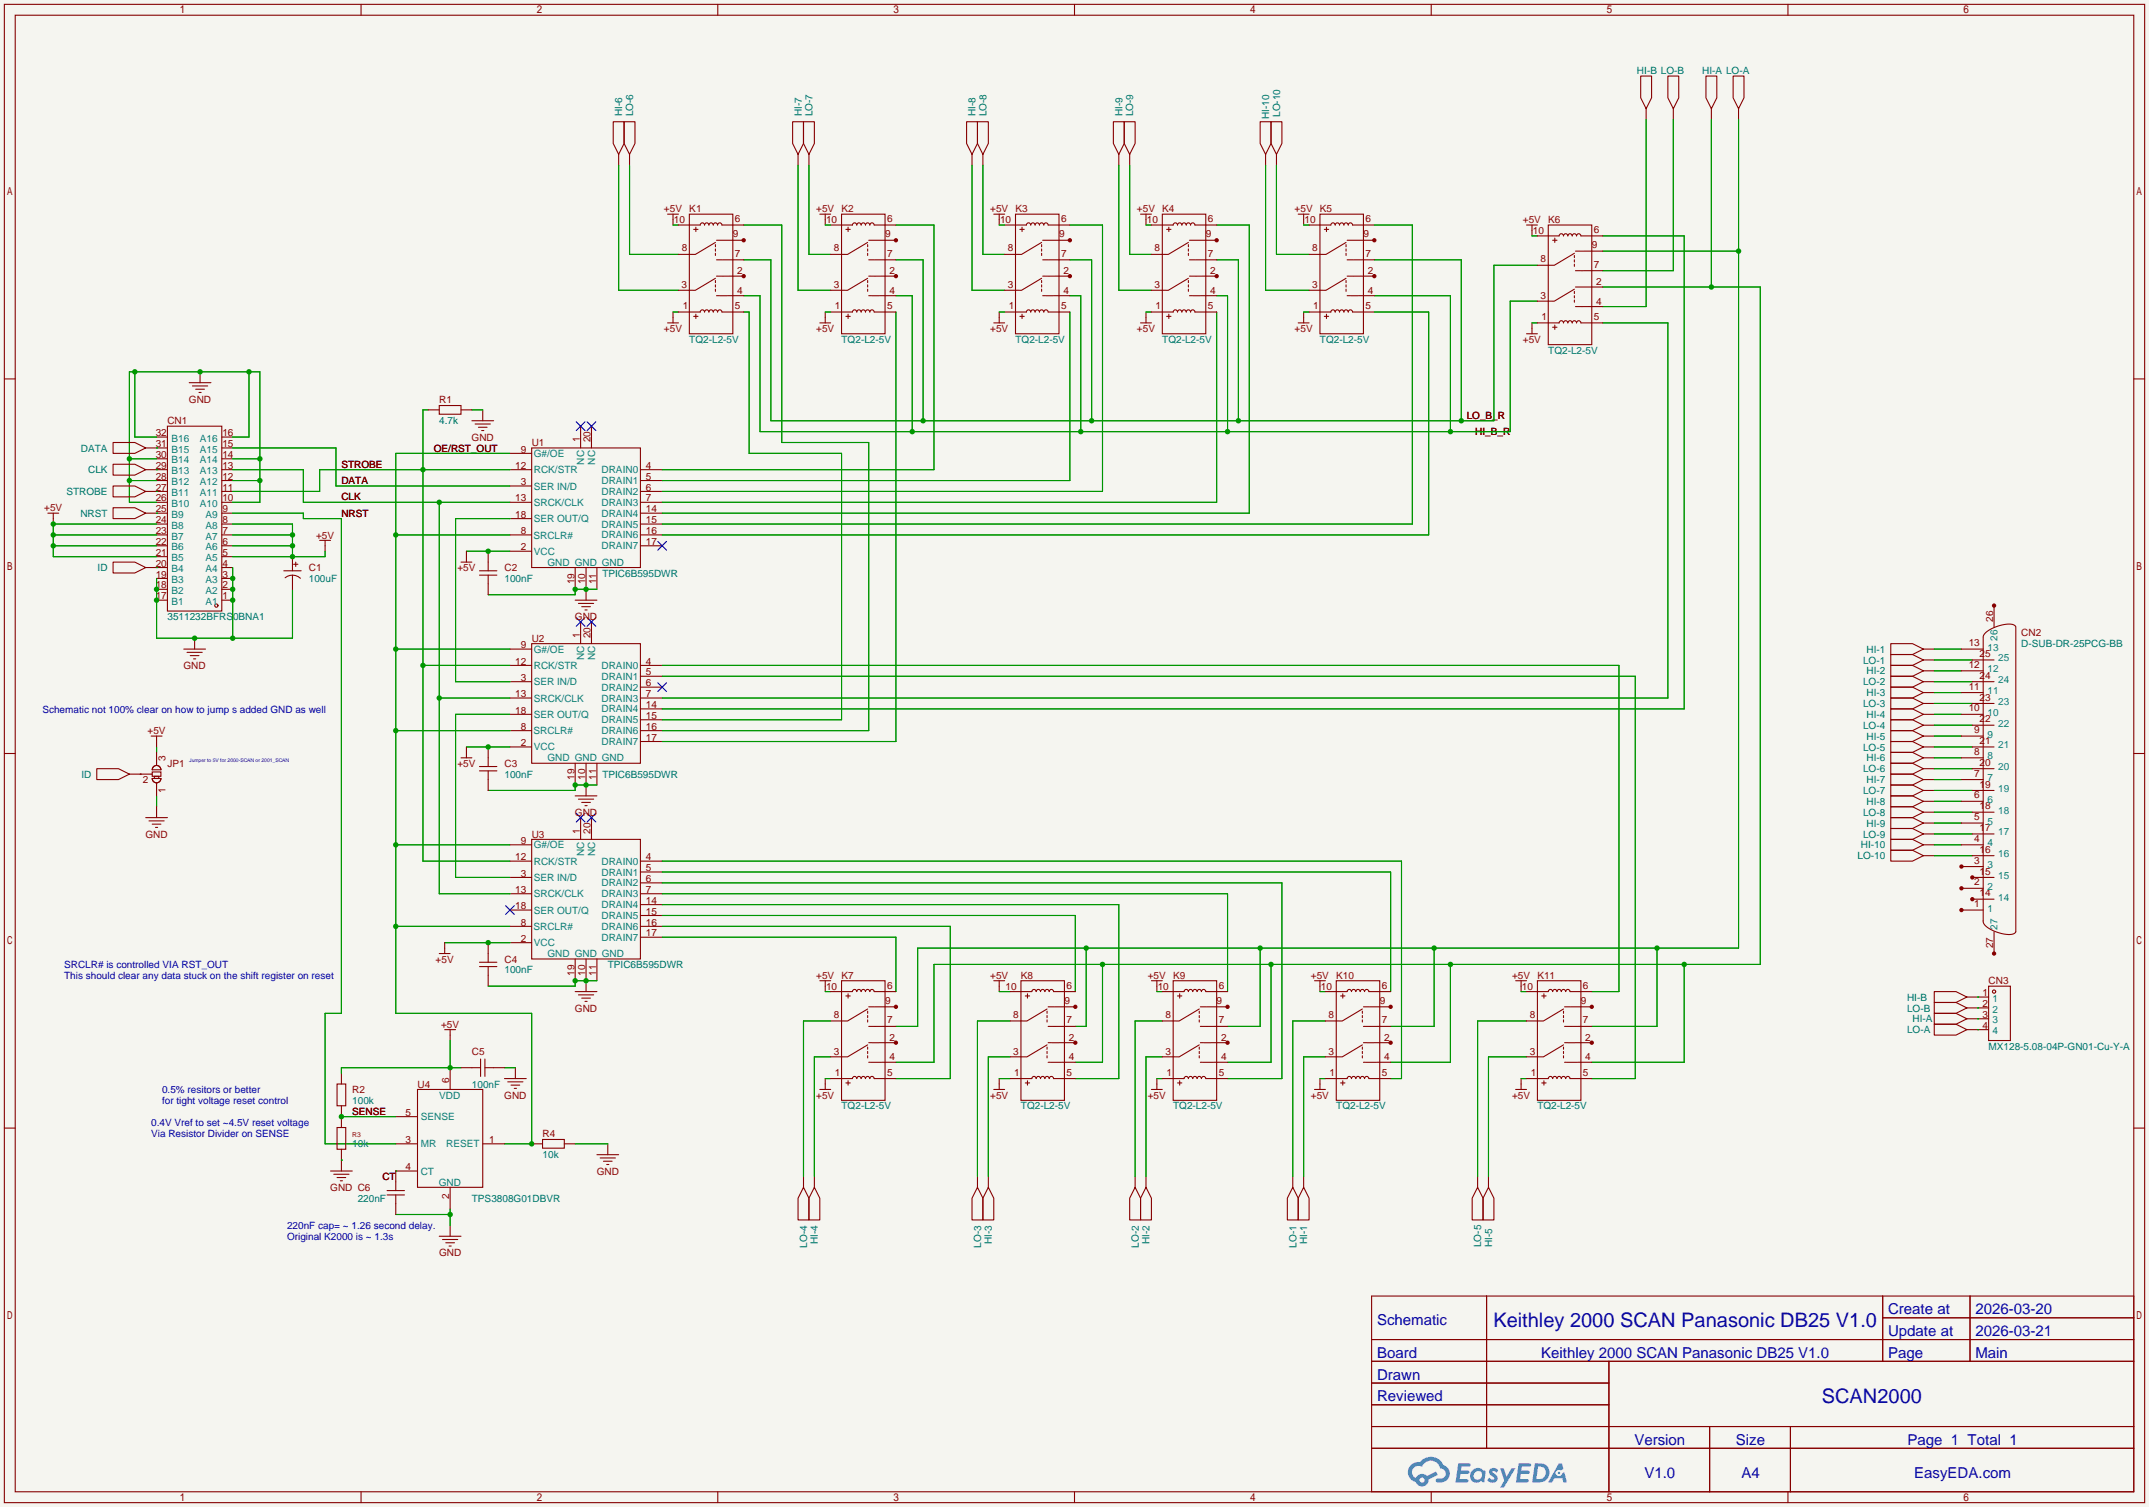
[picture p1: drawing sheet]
<svg xmlns="http://www.w3.org/2000/svg" width="502mm" height="352mm" viewBox="0 0 502 352" stroke-linecap="round" stroke-linejoin="round" font-family="sans-serif">
<defs><g id="words">
<g font-size="4.7" fill="#0000c2">
<text x="348.9" y="310">Keithley 2000 SCAN Panasonic DB25 V1.0</text>
<text x="425.6" y="327.7">SCAN2000</text>
</g>
<g font-size="3.5" fill="#0000c2">
<text x="321.7" y="309.6">Schematic</text>
<text x="441.1" y="307.1">Create at</text>
<text x="461.5" y="307.1">2026-03-20</text>
<text x="321.7" y="317.2">Board</text>
<text x="360.1" y="317.2">Keithley 2000 SCAN Panasonic DB25 V1.0</text>
<text x="441.1" y="312.1">Update at</text>
<text x="441.1" y="317.2">Page</text>
<text x="461.5" y="312.1">2026-03-21</text>
<text x="461.5" y="317.2">Main</text>
<text x="321.7" y="322.3">Drawn</text>
<text x="321.7" y="327.4">Reviewed</text>
<text x="381.8" y="337.5">Version</text>
<text x="405.5" y="337.5">Size</text>
<text x="445.6" y="337.5">Page 1 Total 1</text>
<text x="384.1" y="345.2">V1.0</text>
<text x="406.8" y="345.2">A4</text>
<text x="447.2" y="345.2">EasyEDA.com</text>
</g>
<g font-size="2.3" fill="#006464">
<text x="382.4" y="17.3">HI-B LO-B</text>
<text x="397.7" y="17.3">HI-A LO-A</text>
<text x="145.4" y="27.2" transform="rotate(-90 145.4 27.2)">HI-6</text>
<text x="147.9" y="27.2" transform="rotate(-90 147.9 27.2)">LO-6</text>
<text x="187.3" y="27.2" transform="rotate(-90 187.3 27.2)">HI-7</text>
<text x="189.8" y="27.2" transform="rotate(-90 189.8 27.2)">LO-7</text>
<text x="227.9" y="27.2" transform="rotate(-90 227.9 27.2)">HI-8</text>
<text x="230.5" y="27.2" transform="rotate(-90 230.5 27.2)">LO-8</text>
<text x="262.2" y="27.2" transform="rotate(-90 262.2 27.2)">HI-9</text>
<text x="264.8" y="27.2" transform="rotate(-90 264.8 27.2)">LO-9</text>
<text x="296.5" y="27.8" transform="rotate(-90 296.5 27.8)">HI-10</text>
<text x="299" y="27.3" transform="rotate(-90 299 27.3)">LO-10</text>
<text x="161" y="80.1">TQ2-L2-5V</text>
<text x="196.6" y="80.1">TQ2-L2-5V</text>
<text x="237.2" y="80.1">TQ2-L2-5V</text>
<text x="271.5" y="80.1">TQ2-L2-5V</text>
<text x="308.4" y="80.1">TQ2-L2-5V</text>
<text x="361.7" y="82.6">TQ2-L2-5V</text>
<text x="102.6" y="99.1">4.7k</text>
<text x="18.9" y="105.5">DATA</text>
<text x="20.6" y="110.6">CLK</text>
<text x="15.5" y="115.6">STROBE</text>
<text x="18.8" y="120.7">NRST</text>
<text x="22.8" y="133.4">ID</text>
<text x="72.1" y="136">100uF</text>
<text x="117.9" y="136">100nF</text>
<text x="140.7" y="134.7">TPIC6B595DWR</text>
<text x="39.1" y="144.9">3511232BFRS0BNA1</text>
<text x="435.2" y="155">LO-1</text>
<text x="436" y="152.5">HI-1</text>
<text x="472.2" y="151.2">D-SUB-DR-25PCG-BB</text>
<text x="435.2" y="160.1">LO-2</text>
<text x="436" y="157.6">HI-2</text>
<text x="435.2" y="165.2">LO-3</text>
<text x="436" y="162.6">HI-3</text>
<text x="436" y="167.7">HI-4</text>
<text x="435.2" y="170.3">LO-4</text>
<text x="436" y="172.8">HI-5</text>
<text x="435.2" y="175.3">LO-5</text>
<text x="436" y="177.9">HI-6</text>
<text x="19" y="181.7">ID</text>
<text x="117.9" y="181.7">100nF</text>
<text x="140.7" y="181.7">TPIC6B595DWR</text>
<text x="435.2" y="180.4">LO-6</text>
<text x="435.2" y="185.5">LO-7</text>
<text x="436" y="183">HI-7</text>
<text x="435.2" y="190.6">LO-8</text>
<text x="436" y="188">HI-8</text>
<text x="435.2" y="195.7">LO-9</text>
<text x="436" y="193.1">HI-9</text>
<text x="433.9" y="200.7">LO-10</text>
<text x="434.7" y="198.2">HI-10</text>
<text x="117.9" y="227.4">100nF</text>
<text x="142" y="226.1">TPIC6B595DWR</text>
<text x="445.5" y="233.8">HI-B</text>
<text x="445.5" y="236.3">LO-B</text>
<text x="446.8" y="238.8">HI-A</text>
<text x="445.5" y="241.4">LO-A</text>
<text x="464.6" y="245.2">MX128-5.08-04P-GN01-Cu-Y-A</text>
<text x="82.3" y="257.9">100k</text>
<text x="110.2" y="254.1">100nF</text>
<text x="196.6" y="259.2">TQ2-L2-5V</text>
<text x="238.5" y="259.2">TQ2-L2-5V</text>
<text x="274.1" y="259.2">TQ2-L2-5V</text>
<text x="312.2" y="259.2">TQ2-L2-5V</text>
<text x="359.2" y="259.2">TQ2-L2-5V</text>
<text x="82.3" y="268">10k</text>
<text x="126.7" y="270.6">10k</text>
<text x="83.6" y="280.7">220nF</text>
<text x="110.2" y="280.7">TPS3808G01DBVR</text>
<text x="188.6" y="291.4" transform="rotate(-90 188.6 291.4)">LO-4</text>
<text x="191.1" y="290.7" transform="rotate(-90 191.1 290.7)">HI-4</text>
<text x="229.2" y="291.4" transform="rotate(-90 229.2 291.4)">LO-3</text>
<text x="231.7" y="290.7" transform="rotate(-90 231.7 290.7)">HI-3</text>
<text x="266" y="291.4" transform="rotate(-90 266 291.4)">LO-2</text>
<text x="268.6" y="290.7" transform="rotate(-90 268.6 290.7)">HI-2</text>
<text x="302.9" y="291.4" transform="rotate(-90 302.9 291.4)">LO-1</text>
<text x="305.4" y="290.7" transform="rotate(-90 305.4 290.7)">HI-1</text>
<text x="346" y="291.3" transform="rotate(-90 346 291.3)">LO-5</text>
<text x="348.6" y="291.3" transform="rotate(-90 348.6 291.3)">HI-5</text>
</g>
<g font-size="2.3" fill="#a90000">
<text x="155.1" y="49.6">+5V</text>
<text x="161" y="49.6">K1</text>
<text x="190.7" y="49.6">+5V</text>
<text x="196.6" y="49.6">K2</text>
<text x="231.3" y="49.6">+5V</text>
<text x="237.2" y="49.6">K3</text>
<text x="265.6" y="49.6">+5V</text>
<text x="271.5" y="49.6">K4</text>
<text x="302.4" y="49.6">+5V</text>
<text x="308.4" y="49.6">K5</text>
<text x="355.8" y="52.1">+5V</text>
<text x="361.7" y="52.1">K6</text>
<text x="155.1" y="77.5">+5V</text>
<text x="190.7" y="77.5">+5V</text>
<text x="231.3" y="77.5">+5V</text>
<text x="265.6" y="77.5">+5V</text>
<text x="302.4" y="77.5">+5V</text>
<text x="355.8" y="80.1">+5V</text>
<text x="44.1" y="94.1">GND</text>
<text x="102.6" y="94.1">R1</text>
<text x="39.1" y="99.1">CN1</text>
<text x="110.2" y="102.9">GND</text>
<text x="124.2" y="104.2">U1</text>
<text x="10.3" y="119.5">+5V</text>
<text x="73.8" y="125.8">+5V</text>
<text x="72.1" y="133.4">C1</text>
<text x="106.9" y="133.4">+5V</text>
<text x="117.9" y="133.4">C2</text>
<text x="124.2" y="149.9">U2</text>
<text x="134.3" y="144.9">GND</text>
<text x="472.2" y="148.7">CN2</text>
<text x="42.9" y="156.3">GND</text>
<text x="34.5" y="171.5">+5V</text>
<text x="39.1" y="179.1">JP1</text>
<text x="106.9" y="179.1">+5V</text>
<text x="117.9" y="179.1">C3</text>
<text x="134.3" y="190.6">GND</text>
<text x="34" y="195.7">GND</text>
<text x="124.2" y="195.7">U3</text>
<text x="101.8" y="224.9">+5V</text>
<text x="117.9" y="224.9">C4</text>
<text x="190.7" y="228.7">+5V</text>
<text x="196.6" y="228.7">K7</text>
<text x="231.3" y="228.7">+5V</text>
<text x="238.5" y="228.7">K8</text>
<text x="268.1" y="228.7">+5V</text>
<text x="274.1" y="228.7">K9</text>
<text x="306.2" y="228.7">+5V</text>
<text x="312.2" y="228.7">K10</text>
<text x="353.2" y="228.7">+5V</text>
<text x="359.2" y="228.7">K11</text>
<text x="464.6" y="229.9">CN3</text>
<text x="134.3" y="236.3">GND</text>
<text x="103" y="240.1">+5V</text>
<text x="110.2" y="246.5">C5</text>
<text x="82.3" y="255.3">R2</text>
<text x="97.5" y="254.1">U4</text>
<text x="117.8" y="256.6">GND</text>
<text x="190.7" y="256.6">+5V</text>
<text x="231.3" y="256.6">+5V</text>
<text x="268.1" y="256.6">+5V</text>
<text x="306.2" y="256.6">+5V</text>
<text x="353.2" y="256.6">+5V</text>
<text x="126.7" y="265.5">R4</text>
<text x="139.4" y="274.4">GND</text>
<text x="77.2" y="278.2">GND C6</text>
<text x="102.6" y="293.4">GND</text>
</g>
<g font-size="2.3" fill="#840000">
<text x="157.4" y="52.1">10</text>
<text x="171.7" y="51.9">6</text>
<text x="193" y="52.1">10</text>
<text x="207.2" y="51.9">6</text>
<text x="233.6" y="52.1">10</text>
<text x="247.9" y="51.9">6</text>
<text x="267.9" y="52.1">10</text>
<text x="282.2" y="51.9">6</text>
<text x="304.7" y="52.1">10</text>
<text x="319" y="51.9">6</text>
<text x="159.3" y="58.7">8</text>
<text x="171.2" y="55.4">9</text>
<text x="194.8" y="58.7">8</text>
<text x="206.8" y="55.4">9</text>
<text x="235.5" y="58.7">8</text>
<text x="247.4" y="55.4">9</text>
<text x="269.7" y="58.7">8</text>
<text x="281.7" y="55.4">9</text>
<text x="306.6" y="58.7">8</text>
<text x="318.5" y="55.4">9</text>
<text x="358.1" y="54.7">10</text>
<text x="371.9" y="58">9</text>
<text x="372.3" y="54.4">6</text>
<text x="171.7" y="60">7</text>
<text x="172.2" y="64.1">2</text>
<text x="207.2" y="60">7</text>
<text x="207.8" y="64.1">2</text>
<text x="247.9" y="60">7</text>
<text x="248.4" y="64.1">2</text>
<text x="282.2" y="60">7</text>
<text x="282.7" y="64.1">2</text>
<text x="319" y="60">7</text>
<text x="319.5" y="64.1">2</text>
<text x="359.9" y="61.3">8</text>
<text x="372.3" y="62.6">7</text>
<text x="159.2" y="67.4">3</text>
<text x="172.2" y="68.7">4</text>
<text x="194.8" y="67.4">3</text>
<text x="207.8" y="68.7">4</text>
<text x="235.4" y="67.4">3</text>
<text x="248.4" y="68.7">4</text>
<text x="269.7" y="67.4">3</text>
<text x="282.7" y="68.7">4</text>
<text x="306.5" y="67.4">3</text>
<text x="319.5" y="68.7">4</text>
<text x="359.9" y="69.9">3</text>
<text x="372.9" y="71.2">4</text>
<text x="372.9" y="66.6">2</text>
<text x="159.5" y="72.2">1</text>
<text x="171.7" y="72.2">5</text>
<text x="195" y="72.2">1</text>
<text x="207.2" y="72.2">5</text>
<text x="235.7" y="72.2">1</text>
<text x="247.9" y="72.2">5</text>
<text x="270" y="72.2">1</text>
<text x="282.2" y="72.2">5</text>
<text x="306.8" y="72.2">1</text>
<text x="319" y="72.2">5</text>
<text x="360.1" y="74.8">1</text>
<text x="372.3" y="74.8">5</text>
<text x="36.4" y="101.9">32</text>
<text x="51.9" y="101.9">16</text>
<text x="36.4" y="107">30</text>
<text x="36.4" y="104.4">31</text>
<text x="51.9" y="107">14</text>
<text x="51.9" y="104.4">15</text>
<text x="121.6" y="105.7">9</text>
<text x="135.4" y="103.4" transform="rotate(-90 135.4 103.4)">1</text>
<text x="138" y="103.4" transform="rotate(-90 138 103.4)">20</text>
<text x="36.4" y="112.1">28</text>
<text x="36.4" y="109.5">29</text>
<text x="51.9" y="112.1">12</text>
<text x="51.9" y="109.5">13</text>
<text x="120.3" y="109.5">12</text>
<text x="121.6" y="113.3">3</text>
<text x="150.9" y="109.5">4</text>
<text x="150.9" y="112.1">5</text>
<text x="36.4" y="119.7">25</text>
<text x="36.4" y="117.1">26</text>
<text x="36.4" y="114.6">27</text>
<text x="51.9" y="119.7">9</text>
<text x="51.9" y="117.1">10</text>
<text x="51.9" y="114.6">11</text>
<text x="120.3" y="117.1">13</text>
<text x="150.9" y="114.6">6</text>
<text x="150.9" y="117.1">7</text>
<text x="150.9" y="119.7">14</text>
<text x="36.4" y="124.8">23</text>
<text x="36.4" y="122.2">24</text>
<text x="51.9" y="124.8">7</text>
<text x="51.9" y="122.2">8</text>
<text x="120.3" y="121">18</text>
<text x="121.6" y="124.8">8</text>
<text x="150.9" y="122.2">15</text>
<text x="150.9" y="124.8">16</text>
<text x="36.4" y="129.8">21</text>
<text x="36.4" y="127.3">22</text>
<text x="51.9" y="129.8">5</text>
<text x="51.9" y="127.3">6</text>
<text x="121.6" y="128.6">2</text>
<text x="150.9" y="127.3">17</text>
<text x="36.4" y="137.5">18</text>
<text x="36.4" y="134.9">19</text>
<text x="36.4" y="132.4">20</text>
<text x="51.9" y="137.5">2</text>
<text x="51.9" y="134.9">3</text>
<text x="51.9" y="132.4">4</text>
<text x="134.2" y="136.4" transform="rotate(-90 134.2 136.4)">19</text>
<text x="136.7" y="136.4" transform="rotate(-90 136.7 136.4)">10</text>
<text x="139.3" y="136.4" transform="rotate(-90 139.3 136.4)">11</text>
<text x="36.4" y="140">17</text>
<text x="51.9" y="140">1</text>
<text x="135.4" y="149.1" transform="rotate(-90 135.4 149.1)">1</text>
<text x="138" y="149.1" transform="rotate(-90 138 149.1)">20</text>
<text x="465.6" y="145.3" transform="rotate(-90 465.6 145.3)">26</text>
<text x="120.3" y="155.2">12</text>
<text x="121.6" y="151.4">9</text>
<text x="150.9" y="155.2">4</text>
<text x="459.9" y="151">13</text>
<text x="462.5" y="153.5">25</text>
<text x="121.6" y="159.1">3</text>
<text x="150.9" y="157.8">5</text>
<text x="150.9" y="160.3">6</text>
<text x="459.9" y="156">12</text>
<text x="459.9" y="161.1">11</text>
<text x="462.5" y="158.6">24</text>
<text x="120.3" y="162.9">13</text>
<text x="120.3" y="166.7">18</text>
<text x="150.9" y="162.9">7</text>
<text x="150.9" y="165.4">14</text>
<text x="150.9" y="167.9">15</text>
<text x="459.9" y="166.2">10</text>
<text x="462.5" y="163.7">23</text>
<text x="121.6" y="170.5">8</text>
<text x="150.9" y="170.5">16</text>
<text x="150.9" y="173">17</text>
<text x="461.2" y="171.3">9</text>
<text x="462.5" y="168.7">22</text>
<text x="462.5" y="173.8">21</text>
<text x="38.7" y="177.7" transform="rotate(-90 38.7 177.7)">3</text>
<text x="121.6" y="174.3">2</text>
<text x="461.2" y="176.4">8</text>
<text x="462.5" y="178.9">20</text>
<text x="33.4" y="183">2</text>
<text x="38.7" y="185.3" transform="rotate(-90 38.7 185.3)">1</text>
<text x="134.2" y="182.2" transform="rotate(-90 134.2 182.2)">19</text>
<text x="136.7" y="182.2" transform="rotate(-90 136.7 182.2)">10</text>
<text x="139.3" y="182.2" transform="rotate(-90 139.3 182.2)">11</text>
<text x="461.2" y="181.4">7</text>
<text x="462.5" y="184">19</text>
<text x="461.2" y="186.5">6</text>
<text x="461.2" y="191.6">5</text>
<text x="462.5" y="189.1">18</text>
<text x="121.6" y="197.2">9</text>
<text x="135.4" y="194.8" transform="rotate(-90 135.4 194.8)">1</text>
<text x="138" y="194.8" transform="rotate(-90 138 194.8)">20</text>
<text x="461.2" y="196.7">4</text>
<text x="462.5" y="194.1">17</text>
<text x="120.3" y="201">12</text>
<text x="150.9" y="201">4</text>
<text x="150.9" y="203.5">5</text>
<text x="461.2" y="201.8">3</text>
<text x="462.5" y="199.2">16</text>
<text x="120.3" y="208.6">13</text>
<text x="121.6" y="204.8">3</text>
<text x="150.9" y="206">6</text>
<text x="150.9" y="208.6">7</text>
<text x="461.2" y="206.8">2</text>
<text x="462.5" y="204.3">15</text>
<text x="462.5" y="209.4">14</text>
<text x="120.3" y="212.4">18</text>
<text x="150.9" y="211.1">14</text>
<text x="150.9" y="213.7">15</text>
<text x="461.2" y="211.9">1</text>
<text x="121.6" y="220">2</text>
<text x="121.6" y="216.2">8</text>
<text x="150.9" y="216.2">16</text>
<text x="150.9" y="218.7">17</text>
<text x="465.6" y="221.5" transform="rotate(-90 465.6 221.5)">27</text>
<text x="134.2" y="227.9" transform="rotate(-90 134.2 227.9)">19</text>
<text x="136.7" y="227.9" transform="rotate(-90 136.7 227.9)">10</text>
<text x="139.3" y="227.9" transform="rotate(-90 139.3 227.9)">11</text>
<text x="193" y="231.2">10</text>
<text x="207.2" y="231">6</text>
<text x="234.9" y="231.2">10</text>
<text x="249.2" y="231">6</text>
<text x="270.5" y="231.2">10</text>
<text x="284.7" y="231">6</text>
<text x="308.6" y="231.2">10</text>
<text x="322.8" y="231">6</text>
<text x="355.5" y="231.2">10</text>
<text x="369.8" y="231">6</text>
<text x="463.1" y="232.7">1</text>
<text x="194.8" y="237.8">8</text>
<text x="206.8" y="234.5">9</text>
<text x="207.2" y="239.1">7</text>
<text x="236.7" y="237.8">8</text>
<text x="248.7" y="234.5">9</text>
<text x="249.2" y="239.1">7</text>
<text x="272.3" y="237.8">8</text>
<text x="284.2" y="234.5">9</text>
<text x="284.7" y="239.1">7</text>
<text x="310.4" y="237.8">8</text>
<text x="322.3" y="234.5">9</text>
<text x="322.8" y="239.1">7</text>
<text x="357.4" y="237.8">8</text>
<text x="369.3" y="234.5">9</text>
<text x="369.8" y="239.1">7</text>
<text x="463.1" y="235.3">2</text>
<text x="463.1" y="237.8">3</text>
<text x="207.8" y="243.2">2</text>
<text x="249.7" y="243.2">2</text>
<text x="285.2" y="243.2">2</text>
<text x="323.3" y="243.2">2</text>
<text x="370.3" y="243.2">2</text>
<text x="463.1" y="240.3">4</text>
<text x="194.8" y="246.5">3</text>
<text x="195" y="251.3">1</text>
<text x="207.2" y="251.3">5</text>
<text x="207.8" y="247.7">4</text>
<text x="236.7" y="246.5">3</text>
<text x="237" y="251.3">1</text>
<text x="249.2" y="251.3">5</text>
<text x="249.7" y="247.7">4</text>
<text x="272.3" y="246.5">3</text>
<text x="272.5" y="251.3">1</text>
<text x="284.7" y="251.3">5</text>
<text x="285.2" y="247.7">4</text>
<text x="310.4" y="246.5">3</text>
<text x="310.6" y="251.3">1</text>
<text x="322.8" y="251.3">5</text>
<text x="323.3" y="247.7">4</text>
<text x="357.3" y="246.5">3</text>
<text x="357.6" y="251.3">1</text>
<text x="369.8" y="251.3">5</text>
<text x="370.3" y="247.7">4</text>
<text x="105" y="253" transform="rotate(-90 105 253)">6</text>
<text x="94.7" y="260.7">5</text>
<text x="94.7" y="267">3</text>
<text x="114.3" y="267">1</text>
<text x="94.7" y="273.4">4</text>
<text x="105" y="280.2" transform="rotate(-90 105 280.2)">2</text>
</g>
<g font-size="2.3">
<text x="342.6" y="97.9">LO_B_R</text>
<text x="344.6" y="101.7">HI_B_R</text>
<text x="101.3" y="105.5">OE/RST_OUT</text>
<text x="79.8" y="109.3">STROBE</text>
<text x="79.8" y="113.1">DATA</text>
<text x="79.8" y="116.9">CLK</text>
<text x="79.8" y="120.7">NRST</text>
<text x="82.3" y="260.4">SENSE</text>
<text x="89.3" y="275.7">CT</text>
</g>
<g font-size="2.3" fill="#008484">
<text x="40.1" y="105.7">B15</text>
<text x="40.1" y="103.2">B16</text>
<text x="46.7" y="105.7">A15</text>
<text x="46.7" y="103.2">A16</text>
<text x="124.7" y="106.7">G#/OE</text>
<text x="40.1" y="113.3">B12</text>
<text x="40.1" y="110.8">B13</text>
<text x="40.1" y="108.3">B14</text>
<text x="46.7" y="113.3">A12</text>
<text x="46.7" y="110.8">A13</text>
<text x="46.7" y="108.3">A14</text>
<text x="124.7" y="110.5">RCK/STR</text>
<text x="136.5" y="108.5" transform="rotate(-90 136.5 108.5)">NC</text>
<text x="139" y="108.5" transform="rotate(-90 139 108.5)">NC</text>
<text x="140.5" y="110.5">DRAIN0</text>
<text x="140.5" y="113.1">DRAIN1</text>
<text x="40.1" y="118.4">B10</text>
<text x="40.1" y="115.9">B11</text>
<text x="46.7" y="118.4">A10</text>
<text x="46.7" y="115.9">A11</text>
<text x="124.7" y="114.4">SER IN/D</text>
<text x="124.7" y="118.2">SRCK/CLK</text>
<text x="140.5" y="115.6">DRAIN2</text>
<text x="140.5" y="118.2">DRAIN3</text>
<text x="40.1" y="123.5">B8</text>
<text x="40.1" y="121">B9</text>
<text x="48" y="123.5">A8</text>
<text x="48" y="121">A9</text>
<text x="124.6" y="125.8">SRCLR#</text>
<text x="124.7" y="122">SER OUT/Q</text>
<text x="140.5" y="120.7">DRAIN4</text>
<text x="140.5" y="123.2">DRAIN5</text>
<text x="140.5" y="125.8">DRAIN6</text>
<text x="40.1" y="131.1">B5</text>
<text x="40.1" y="128.6">B6</text>
<text x="40.1" y="126">B7</text>
<text x="48" y="131.1">A5</text>
<text x="48" y="128.6">A6</text>
<text x="48" y="126">A7</text>
<text x="124.7" y="129.6">VCC</text>
<text x="140.5" y="128.3">DRAIN7</text>
<text x="40.1" y="136.2">B3</text>
<text x="40.1" y="133.7">B4</text>
<text x="48" y="136.2">A3</text>
<text x="48" y="133.7">A4</text>
<text x="127.9" y="132.2">GND GND GND</text>
<text x="40.1" y="141.3">B1</text>
<text x="40.1" y="138.7">B2</text>
<text x="48" y="141.3">A1</text>
<text x="48" y="138.7">A2</text>
<text x="466.7" y="149.7" transform="rotate(-90 466.7 149.7)">26</text>
<text x="124.7" y="152.5">G#/OE</text>
<text x="136.5" y="154.2" transform="rotate(-90 136.5 154.2)">NC</text>
<text x="139" y="154.2" transform="rotate(-90 139 154.2)">NC</text>
<text x="464.3" y="152">13</text>
<text x="466.8" y="154.5">25</text>
<text x="124.7" y="160.1">SER IN/D</text>
<text x="124.7" y="156.3">RCK/STR</text>
<text x="140.5" y="156.3">DRAIN0</text>
<text x="140.5" y="158.8">DRAIN1</text>
<text x="140.5" y="161.3">DRAIN2</text>
<text x="464.3" y="157">12</text>
<text x="466.8" y="159.6">24</text>
<text x="124.7" y="163.9">SRCK/CLK</text>
<text x="124.7" y="167.7">SER OUT/Q</text>
<text x="140.5" y="163.9">DRAIN3</text>
<text x="140.5" y="166.4">DRAIN4</text>
<text x="464.3" y="162.1">11</text>
<text x="464.3" y="167.2">10</text>
<text x="466.8" y="164.7">23</text>
<text x="124.6" y="171.5">SRCLR#</text>
<text x="140.5" y="169">DRAIN5</text>
<text x="140.5" y="171.5">DRAIN6</text>
<text x="464.3" y="172.3">9</text>
<text x="466.8" y="169.7">22</text>
<text x="124.7" y="175.3">VCC</text>
<text x="127.9" y="177.9">GND GND GND</text>
<text x="140.5" y="174">DRAIN7</text>
<text x="464.3" y="177.4">8</text>
<text x="466.8" y="174.8">21</text>
<text x="466.8" y="179.9">20</text>
<text x="464.3" y="182.4">7</text>
<text x="466.8" y="185">19</text>
<text x="464.3" y="187.5">6</text>
<text x="466.8" y="190.1">18</text>
<text x="464.3" y="192.6">5</text>
<text x="464.3" y="197.7">4</text>
<text x="466.8" y="195.1">17</text>
<text x="124.7" y="198.2">G#/OE</text>
<text x="124.7" y="202">RCK/STR</text>
<text x="136.5" y="200" transform="rotate(-90 136.5 200)">NC</text>
<text x="139" y="200" transform="rotate(-90 139 200)">NC</text>
<text x="140.5" y="202">DRAIN0</text>
<text x="464.3" y="202.8">3</text>
<text x="466.8" y="200.2">16</text>
<text x="124.7" y="205.8">SER IN/D</text>
<text x="124.7" y="209.6">SRCK/CLK</text>
<text x="140.5" y="204.5">DRAIN1</text>
<text x="140.5" y="207.1">DRAIN2</text>
<text x="140.5" y="209.6">DRAIN3</text>
<text x="464.3" y="207.8">2</text>
<text x="466.8" y="205.3">15</text>
<text x="124.7" y="213.4">SER OUT/Q</text>
<text x="140.5" y="212.1">DRAIN4</text>
<text x="140.5" y="214.7">DRAIN5</text>
<text x="464.3" y="212.9">1</text>
<text x="466.8" y="210.4">14</text>
<text x="124.6" y="217.2">SRCLR#</text>
<text x="124.7" y="221">VCC</text>
<text x="140.5" y="217.2">DRAIN6</text>
<text x="140.5" y="219.8">DRAIN7</text>
<text x="466.7" y="217.2" transform="rotate(-90 466.7 217.2)">27</text>
<text x="127.9" y="223.6">GND GND GND</text>
<text x="465.5" y="234">1</text>
<text x="465.5" y="236.5">2</text>
<text x="465.5" y="239.1">3</text>
<text x="465.5" y="241.6">4</text>
<text x="102.6" y="256.6">VDD</text>
<text x="98.3" y="261.7">SENSE</text>
<text x="98.3" y="268">MR</text>
<text x="104.2" y="268">RESET</text>
<text x="98.3" y="274.4">CT</text>
<text x="102.5" y="276.9">GND</text>
</g>
<g font-size="2.3" fill="#0000c2">
<text x="9.9" y="166.4">Schematic not 100% clear on how to jump s added GND as well</text>
<text x="15" y="226.1">SRCLR# is controlled VIA RST_OUT</text>
<text x="15" y="228.7">This should clear any data stuck on the shift register on reset</text>
<text x="37.8" y="255.3">0.5% resitors or better</text>
<text x="37.8" y="257.9">for tight voltage reset control</text>
<text x="35.3" y="263">0.4V Vref to set ~4.5V reset voltage</text>
<text x="35.3" y="265.5">Via Resistor Divider on SENSE</text>
<text x="67.1" y="287.1">220nF cap= ~ 1.26 second delay.</text>
<text x="67.1" y="289.6">Original K2000 is ~ 1.3s</text>
</g>
<text font-size="1.6" fill="#a90000" x="82.3" y="265.6">R3</text>
<text font-size="1.2" fill="#0000c2" x="44.2" y="178.1">Jumper to 5V for 2000-SCAN or 2001_SCAN</text>
</g></defs>
<path d="M0 0h502v352h-502z" fill="#f5f5f0"/>
<g fill="#850000">
<circle cx="324.9" cy="235.2" r=".51"/>
<circle cx="324.9" cy="243.6" r=".51"/>
<circle cx="286.8" cy="235.2" r=".51"/>
<circle cx="286.8" cy="243.6" r=".51"/>
<circle cx="251.2" cy="235.2" r=".51"/>
<circle cx="251.2" cy="243.6" r=".51"/>
<circle cx="209.3" cy="235.2" r=".51"/>
<circle cx="209.3" cy="243.6" r=".51"/>
<circle cx="371.9" cy="235.2" r=".51"/>
<circle cx="371.9" cy="243.6" r=".51"/>
<circle cx="173.7" cy="56.1" r=".51"/>
<circle cx="173.7" cy="64.5" r=".51"/>
<circle cx="209.3" cy="56.1" r=".51"/>
<circle cx="209.3" cy="64.5" r=".51"/>
<circle cx="249.9" cy="56.1" r=".51"/>
<circle cx="249.9" cy="64.5" r=".51"/>
<circle cx="284.2" cy="56.1" r=".51"/>
<circle cx="284.2" cy="64.5" r=".51"/>
<circle cx="321.1" cy="56.1" r=".51"/>
<circle cx="321.1" cy="64.5" r=".51"/>
<circle cx="465.8" cy="222.7" r=".51"/>
<circle cx="465.8" cy="141.5" r=".51"/>
<circle cx="460.8" cy="205" r=".51"/>
<circle cx="460.8" cy="210" r=".51"/>
<circle cx="458.2" cy="202.4" r=".51"/>
<circle cx="458.2" cy="207.5" r=".51"/>
<circle cx="458.2" cy="212.6" r=".51"/>
</g>
<g fill="none" stroke="#850000" stroke-width=".25">
<path d="M1 1h500v350h-500zM3.6 3.6h494.9v344.9h-494.9zM84.3 1v2.6M167.7 1v2.6M251 1v2.6M334.3 1v2.6M417.7 1v2.6M1 88.5h2.6M498.5 88.5h2.5M1 176h2.6M498.5 176h2.5M1 263.5h2.6"/>
<path d="M498.5 263.5h2.5M320.4 302.8h178.1v45.7h-178.1zM320.4 312.9h178.1M320.4 318h178.1M347.3 302.8v35.5M375.9 318v30.5M439.8 302.8v15.2M439.8 307.8h58.7M460.2 302.8v15.2M320.4 323.1h55.5M320.4 333.2h178.1M320.4 328.2h55.5"/>
<path d="M320.4 338.3h178.1M399.4 333.2v15.3M418.3 333.2v15.3M84.3 348.5v2.5M167.7 348.5v2.5M251 348.5v2.5M334.3 348.5v2.5M417.7 348.5v2.5"/>
</g>
<g fill="#5487ff">
<path d="M348.2 343.2a1.3 1.3 0 0 1 1.8 .2l-.4 .7a.54 .54 0 0 0-.9-.3l.1 .2a1.28 1.28 0 0 1 .8 2 1.53 1.53 0 0 1-2.2-.2l.5-.6 .8 .4a.31 .31 0 0 0 .4-.3 .31 .31 0 0 0-.3-.3 1.12 1.12 0 0 1-.6-1.8z"/>
<path d="M350.4 343h.9l.6 1.9 1.2-1.9h.9l-2.7 4.5h-.9l1-1.7z"/>
<path d="M340.7 341.8h2.2a.46 .46 0 0 1 .5 .1 .46 .46 0 0 1 .1 .5l-.3 .2h-1.8l-.1 .9h1.6a.4 .4 0 0 1 .4 .5 .4 .4 0 0 1-.4 .3h-1.7l-.2 1.2h1.4a.46 .46 0 0 1 .5 .1 .46 .46 0 0 1 .1 .5l-.3 .2h-2.7z"/>
<path d="M354.8 341.8h2.2a.47 .47 0 0 1 .5 .1 .47 .47 0 0 1 .1 .5l-.3 .2h-1.8l-.1 .9h1.6a.4 .4 0 0 1 .4 .5 .4 .4 0 0 1-.4 .3h-1.7l-.2 1.2h1.4a.46 .46 0 0 1 .5 .1 .46 .46 0 0 1 .1 .5l-.3 .2h-2.7z"/>
<path d="M364.2 341.8h.7l.4 1.4-.7 .3a.75 .75 0 0 0-1.1 .3 .75 .75 0 0 0 .5 1 .75 .75 0 0 0 .9-.6l.5-.3 .7 2.4h-.9l-.2-1h-1.9l-.5 1h-.9z"/>
<path d="M358.6 341.8l-.7 4.5h1.5a2.27 2.27 0 0 0 2.6-2.3 2.27 2.27 0 0 0-2.7-2.2zM359.3 342.6a1.5 1.5 0 0 1 1.8 1.5 1.5 1.5 0 0 1-1.9 1.4h-.3z"/>
<path d="M344 343.4a1.6 1.6 0 0 0-.3 2.3 1.6 1.6 0 0 0 2.3 .2l.8 .4 .3-2.5-.2-.3h-.5a1.58 1.58 0 0 0-2.4-.1zM344.6 344a.99 .99 0 0 1 1.6 .5 .99 .99 0 0 1-1.3 1.1 .98 .98 0 0 1-.3-1.6z"/>
<path d="M329.6 342.2a2.37 2.37 0 0 0 1.2 4 1.54 1.54 0 0 0 1.7 1 1.54 1.54 0 0 0 1.3-1.6l2.1-1.1-.5-.8-2 1.1a1.57 1.57 0 0 0-2.6 .5 1.5 1.5 0 0 1-.8-2.1 1.5 1.5 0 0 1 2.2-.5 2.23 2.23 0 0 1 2.3-1.5 2.23 2.23 0 0 1 2 1.9 1.16 1.16 0 0 1 1.2 1 1.16 1.16 0 0 1-1.1 1.3h-.6a.47 .47 0 0 0-.6 .4 .47 .47 0 0 0 .4 .5 2.14 2.14 0 0 0 2.7-1.3 2.14 2.14 0 0 0-1.3-2.8 3.2 3.2 0 0 0-5.5-.7l-1.1 .1zM331.6 345.8a.6 .6 0 0 1 1.2 0 .6 .6 0 0 1-1.2 0z"/>
<circle cx="364.2" cy="344.1" r=".28"/>
</g>
<g fill="none" stroke="#850000" stroke-width=".25">
<path d="M383.3 17.8h2.5v5l-1.2 2.6-1.3-2.6zM389.6 17.8h2.6v5l-1.3 2.6-1.3-2.6zM398.5 17.8h2.6v5l-1.3 2.6-1.3-2.6zM404.9 17.8h2.5v5l-1.3 2.6-1.2-2.6zM143.3 28.4h2.5v5.1l-1.3 2.6-1.2-2.6zM144.5 36.1v2.5M145.8 28.4h2.5v5.1l-1.2 2.6-1.3-2.6zM147.1 36.1v2.5M185.2 28.4h2.5v5.1l-1.3 2.6-1.2-2.6zM186.4 36.1v2.5M187.7 28.4h2.5v5.1l-1.2 2.6-1.3-2.6zM189 36.1v2.5"/>
<path d="M225.8 28.4h2.5v5.1l-1.2 2.6-1.3-2.6zM227.1 36.1v2.5M228.3 28.4h2.6v5.1l-1.3 2.6-1.3-2.6zM229.6 36.1v2.5M260.1 28.4h2.5v5.1l-1.2 2.6-1.3-2.6zM261.4 36.1v2.5M262.6 28.4h2.6v5.1l-1.3 2.6-1.3-2.6zM263.9 36.1v2.5M294.4 28.4h2.5v5.1l-1.2 2.6-1.3-2.6zM295.7 36.1v2.5M296.9 28.4h2.6v5.1l-1.3 2.6-1.3-2.6zM298.2 36.1v2.5"/>
<path d="M384.6 25.4v2.5M390.9 25.4v2.5M399.8 25.4v2.5M406.1 25.4v2.5M156 50h2.5M157.2 50v2.6M158.5 52.6h5.1a.51 .51 0 0 1 .5-.5 .51 .51 0 0 1 .5 .5 .51 .51 0 0 1 .5-.5 .51 .51 0 0 1 .5 .5 .51 .51 0 0 1 .5-.5 .51 .51 0 0 1 .5 .5 .51 .51 0 0 1 .5-.5 .51 .51 0 0 1 .5 .5 .51 .51 0 0 1 .5-.5 .51 .51 0 0 1 .6 .5h5M161 50h10.2v28h-10.2zM162.1 53.6h1M162.6 53.1v1M167.1 56.6l-4.7 2.8h-3.9M167.1 57.1v.5"/>
<path d="M167.1 58.2v.5M167.1 59.2v.5M167.4 56.1h6.3M191.5 50h2.6M192.8 50v2.6M194.1 52.6h5a.51 .51 0 0 1 .5-.5 .51 .51 0 0 1 .6 .5 .51 .51 0 0 1 .5-.5 .51 .51 0 0 1 .5 .5 .51 .51 0 0 1 .5-.5 .51 .51 0 0 1 .5 .5 .51 .51 0 0 1 .5-.5 .51 .51 0 0 1 .5 .5 .51 .51 0 0 1 .5-.5 .51 .51 0 0 1 .5 .5h5.1M196.6 50h10.2v28h-10.2zM197.6 53.6h1M198.1 53.1v1M202.7 56.6l-4.7 2.8h-3.9M202.7 57.1v.5M202.7 58.2v.5"/>
<path d="M202.7 59.2v.5M202.9 56.1h6.4M232.2 50h2.5M233.4 50v2.6M234.7 52.6h5.1a.51 .51 0 0 1 .5-.5 .51 .51 0 0 1 .5 .5 .51 .51 0 0 1 .5-.5 .51 .51 0 0 1 .5 .5 .51 .51 0 0 1 .5-.5 .51 .51 0 0 1 .5 .5 .51 .51 0 0 1 .5-.5 .51 .51 0 0 1 .5 .5 .51 .51 0 0 1 .5-.5 .51 .51 0 0 1 .6 .5h5M237.2 50h10.2v28h-10.2zM238.3 53.6h1M238.8 53.1v1M243.3 56.6l-4.7 2.8h-3.9M243.3 57.1v.5M243.3 58.2v.5M243.3 59.2v.5"/>
<path d="M243.6 56.1h6.3M266.4 50h2.6M267.7 50v2.6M269 52.6h5.1a.51 .51 0 0 1 .5-.5 .51 .51 0 0 1 .5 .5 .51 .51 0 0 1 .5-.5 .51 .51 0 0 1 .5 .5 .51 .51 0 0 1 .5-.5 .51 .51 0 0 1 .5 .5 .51 .51 0 0 1 .5-.5 .51 .51 0 0 1 .5 .5 .51 .51 0 0 1 .5-.5 .51 .51 0 0 1 .5 .5h5.1M271.5 50h10.2v28h-10.2zM272.5 53.6h1.1M273 53.1v1M277.6 56.6l-4.7 2.8h-3.9M277.6 57.1v.5M277.6 58.2v.5M277.6 59.2v.5M277.9 56.1h6.3"/>
<path d="M303.3 50h2.5M304.5 50v2.6M305.8 52.6h5.1a.51 .51 0 0 1 .5-.5 .51 .51 0 0 1 .5 .5 .51 .51 0 0 1 .5-.5 .51 .51 0 0 1 .5 .5 .51 .51 0 0 1 .5-.5 .51 .51 0 0 1 .5 .5 .51 .51 0 0 1 .6-.5 .51 .51 0 0 1 .5 .5 .51 .51 0 0 1 .5-.5 .51 .51 0 0 1 .5 .5h5.1M308.4 50h10.1v28h-10.1zM309.4 53.6h1M309.9 53.1v1M314.5 56.6l-4.7 2.8h-4M314.5 57.1v.5M314.5 58.2v.5M314.5 59.2v.5M314.7 56.1h6.4M356.6 52.6h2.6"/>
<path d="M357.9 52.6v2.5M359.2 55.1h5a.51 .51 0 0 1 .5-.5 .51 .51 0 0 1 .6 .5 .51 .51 0 0 1 .5-.5 .51 .51 0 0 1 .5 .5 .51 .51 0 0 1 .5-.5 .51 .51 0 0 1 .5 .5 .51 .51 0 0 1 .5-.5 .51 .51 0 0 1 .5 .5 .51 .51 0 0 1 .5-.5 .51 .51 0 0 1 .5 .5h5.1M361.7 52.6h10.2v27.9h-10.2zM362.7 56.1h1M363.2 55.6v1M367.8 59.2l-4.7 2.8h-3.9M367.8 59.7v.5M368 58.7h6.4M156 75.4h2.5M157.2 72.9v2.5M158.5 72.9h5.1a.51 .51 0 0 1 .5-.5 .51 .51 0 0 1 .5 .5 .51 .51 0 0 1 .5-.5 .51 .51 0 0 1 .5 .5 .51 .51 0 0 1 .5-.5 .51 .51 0 0 1 .5 .5 .51 .51 0 0 1 .5-.5 .51 .51 0 0 1 .5 .5 .51 .51 0 0 1 .5-.5 .51 .51 0 0 1 .6 .5h5M162.1 73.9h1"/>
<path d="M162.6 73.4v1M167.1 65l-4.7 2.8h-3.9M167.1 65.5v.5M167.1 66.5v.5M167.1 67.6v.5M167.4 60.7h6.3M167.4 64.5h6.3M167.4 69.1h6.3M191.5 75.4h2.6M192.8 72.9v2.5M194.1 72.9h5a.51 .51 0 0 1 .5-.5 .51 .51 0 0 1 .6 .5 .51 .51 0 0 1 .5-.5 .51 .51 0 0 1 .5 .5 .51 .51 0 0 1 .5-.5 .51 .51 0 0 1 .5 .5 .51 .51 0 0 1 .5-.5 .51 .51 0 0 1 .5 .5 .51 .51 0 0 1 .5-.5 .51 .51 0 0 1 .5 .5h5.1M197.6 73.9h1"/>
<path d="M198.1 73.4v1M202.7 65l-4.7 2.8h-3.9M202.7 65.5v.5M202.7 66.5v.5M202.7 67.6v.5M202.9 60.7h6.4M202.9 64.5h6.4M202.9 69.1h6.4M232.2 75.4h2.5M233.4 72.9v2.5M234.7 72.9h5.1a.51 .51 0 0 1 .5-.5 .51 .51 0 0 1 .5 .5 .51 .51 0 0 1 .5-.5 .51 .51 0 0 1 .5 .5 .51 .51 0 0 1 .5-.5 .51 .51 0 0 1 .5 .5 .51 .51 0 0 1 .5-.5 .51 .51 0 0 1 .5 .5 .51 .51 0 0 1 .5-.5 .51 .51 0 0 1 .6 .5h5M238.3 73.9h1"/>
<path d="M238.8 73.4v1M243.3 65l-4.7 2.8h-3.9M243.3 65.5v.5M243.3 66.5v.5M243.3 67.6v.5M243.6 60.7h6.3M243.6 64.5h6.3M243.6 69.1h6.3M266.4 75.4h2.6M267.7 72.9v2.5M269 72.9h5.1a.51 .51 0 0 1 .5-.5 .51 .51 0 0 1 .5 .5 .51 .51 0 0 1 .5-.5 .51 .51 0 0 1 .5 .5 .51 .51 0 0 1 .5-.5 .51 .51 0 0 1 .5 .5 .51 .51 0 0 1 .5-.5 .51 .51 0 0 1 .5 .5 .51 .51 0 0 1 .5-.5 .51 .51 0 0 1 .5 .5h5.1M272.5 73.9h1.1"/>
<path d="M273 73.4v1M277.6 65l-4.7 2.8h-3.9M277.6 65.5v.5M277.6 66.5v.5M277.6 67.6v.5M277.9 60.7h6.3M277.9 64.5h6.3M277.9 69.1h6.3M303.3 75.4h2.5M304.5 72.9v2.5M305.8 72.9h5.1a.51 .51 0 0 1 .5-.5 .51 .51 0 0 1 .5 .5 .51 .51 0 0 1 .5-.5 .51 .51 0 0 1 .5 .5 .51 .51 0 0 1 .5-.5 .51 .51 0 0 1 .5 .5 .51 .51 0 0 1 .6-.5 .51 .51 0 0 1 .5 .5 .51 .51 0 0 1 .5-.5 .51 .51 0 0 1 .5 .5h5.1M309.4 73.9h1"/>
<path d="M309.9 73.4v1M314.5 65l-4.7 2.8h-4M314.5 65.5v.5M314.5 66.5v.5M314.5 67.6v.5M314.7 60.7h6.4M314.7 64.5h6.4M314.7 69.1h6.4M356.6 78h2.6M357.9 75.4v2.6M359.2 75.4h5a.51 .51 0 0 1 .5-.5 .51 .51 0 0 1 .6 .5 .51 .51 0 0 1 .5-.5 .51 .51 0 0 1 .5 .5 .51 .51 0 0 1 .5-.5 .51 .51 0 0 1 .5 .5 .51 .51 0 0 1 .5-.5 .51 .51 0 0 1 .5 .5 .51 .51 0 0 1 .5-.5 .51 .51 0 0 1 .5 .5h5.1M362.7 76.4h1"/>
<path d="M363.2 75.9v1.1M367.8 67.6l-4.7 2.8-3.9-.1M367.8 60.7v.5M367.8 61.7v.5M367.8 68.1v.5M367.8 69.1v.5M367.8 70.1v.5M368 63.2h6.4M368 67h6.4M368 71.6h6.4M39.1 99.6h12.7v43.1h-12.7zM44.2 89.4h5.1"/>
<path d="M45 90.2h3.5M45.7 90.9h2.1M46.5 91.7h.5M46.7 86.9v2.5M100.1 95.7h2.5M102.6 94.7h5.1v2.1h-5.1zM107.7 95.7h2.5M110.2 98.3h5.1M111 99h3.6M111.8 99.8h2M112.8 95.7v2.6M135.6 99.6v5"/>
<path d="M138.2 99.6v5M11.2 119.9h2.5M12.4 119.9v2.5M26.4 113.5h5.1l2.5 1.3-2.5 1.3h-5.1zM26.4 108.4h5.1l2.5 1.3-2.5 1.3h-5.1zM26.4 103.4h5.1l2.5 1.2-2.5 1.3h-5.1zM26.4 118.6h5.1l2.5 1.3-2.5 1.2h-5.1zM34 119.9h5.1M34 114.8h5.1M34 109.7h5.1M34 104.6h5.1M36.6 117.3h2.5"/>
<path d="M36.6 112.3h2.5M36.6 107.2h2.5M36.6 102.1h2.5M51.8 119.9h2.6M51.8 117.3h2.6M51.8 114.8h2.6M51.8 112.3h2.6M51.8 109.7h2.6M51.8 107.2h2.6M51.8 104.6h2.6M51.8 102.1h2.6M112.5 100.6h.5"/>
<path d="M119.1 117.3h5.1M119.1 109.7h5.1M119.1 113.5h5.1M119.1 105.9h5.1M124.2 104.6h25.4v28h-25.4zM149.6 119.9h5.1M149.6 117.3h5.1M149.6 114.8h5.1M149.6 112.3h5.1M149.6 109.7h5.1M26.4 131.3h5.1l2.5 1.3-2.5 1.2h-5.1zM34 132.6h5.1"/>
<path d="M36.6 137.7h2.5M36.6 135.1h2.5M36.6 130h2.5M36.6 127.5h2.5M36.6 125h2.5M36.6 122.4h2.5M51.8 137.7h2.6M51.8 135.1h2.6M51.8 132.6h2.6M51.8 130h2.6M51.8 127.5h2.6M51.8 125h2.6"/>
<path d="M51.8 122.4h2.6M66.3 133.3h4.1M66.6 135a2.74 2.74 0 0 1 3.6 .1M68.3 130v3.3M68.3 134.4v3.3M68.6 131.8h1M69.1 131.3v1M74.7 126.2h2.5M75.9 126.2v2.6M107.7 131.3h2.5M109 128.8v2.5M112 133.3h4.1"/>
<path d="M112 134.4h4.1M114 128.8v4.5M114 134.4v4.5M119.1 125h5.1M119.1 128.8h5.1M119.1 121.1h5.1M134.4 132.6v5.1M136.9 132.6v7.6M139.4 132.6v5.1M149.6 127.5h5.1M149.6 125h5.1M149.6 122.4h5.1"/>
<path d="M36.6 140.2h2.5M42.9 151.6h5.1M43.7 152.4h3.5M44.4 153.2h2.1M45.2 153.9h.5M45.5 149.1v2.5M51.8 140.2h2.6M119.1 151.6h5.1M119.1 159.2h5.1M119.1 155.4h5.1M124.2 150.4h25.4v27.9h-25.4zM134.4 140.2h5"/>
<path d="M135.1 141h3.6M135.6 145.3v5.1M135.9 141.7h2M136.7 142.5h.5M138.2 145.3v5.1M149.6 155.4h5.1M149.6 158h5.1M441.7 150.4h5.1l2.5 1.2-2.5 1.3h-5.1zM441.7 152.9h5.1l2.5 1.3-2.5 1.2h-5.1zM441.7 155.4h5.1l2.5 1.3-2.5 1.3h-5.1zM441.7 158h5.1l2.5 1.2-2.5 1.3h-5.1zM449.3 151.6h2.6"/>
<path d="M449.3 159.2h2.6M449.3 154.2h2.6M449.3 156.7h2.6M458.2 151.6h5.1M458.2 156.7h5.1M460.8 159.2h5M460.8 154.2h5M465.8 141.5v5M470.9 146.4a2.89 2.89 0 0 0-3.1-.4l-1.6 .4-1.4 .7a2.33 2.33 0 0 0-1.5 1.9M470.9 146.5v71.2a2.89 2.89 0 0 1-3.1 .4l-1.6-.5-1.4-.6a2.33 2.33 0 0 1-1.5-1.9v-66M22.6 179.6h5.1l2.5 1.2-2.5 1.3h-5.1zM35.3 171.9h2.5"/>
<path d="M35.9 179.1a1.02 1.02 0 0 1 1.1-.2 1.02 1.02 0 0 1 .6 .9h-2zM36.6 171.9v2.6M36.6 175.8v3M107.7 177h2.5M109 174.5v2.5M112 179.1h4.1M114 174.5v4.6M119.1 174.5h5.1M119.1 163.1h5.1M119.1 170.7h5.1M119.1 166.9h5.1M134.4 178.3v5.1"/>
<path d="M136.9 178.3v7.6M139.4 178.3v5.1M149.6 160.5h5.1M149.6 163.1h5.1M149.6 170.7h5.1M149.6 165.6h5.1M149.6 168.1h5.1M149.6 173.2h5.1M441.7 160.5h5.1l2.5 1.3-2.5 1.3h-5.1zM441.7 163.1h5.1l2.5 1.2-2.5 1.3h-5.1zM441.7 165.6h5.1l2.5 1.3-2.5 1.2h-5.1zM441.7 168.1h5.1l2.5 1.3-2.5 1.3h-5.1z"/>
<path d="M441.7 170.7h5.1l2.5 1.2-2.5 1.3h-5.1zM441.7 173.2h5.1l2.5 1.3-2.5 1.3h-5.1zM441.7 175.8h5.1l2.5 1.2-2.5 1.3h-5.1zM441.7 178.3h5.1l2.5 1.3-2.5 1.2h-5.1zM449.3 174.5h2.6M449.3 166.9h2.6M449.3 177h2.6M449.3 161.8h2.6M449.3 164.3h2.6M449.3 169.4h2.6M449.3 171.9h2.6M449.3 179.6h2.6"/>
<path d="M458.2 166.9h5.1M458.2 177h5.1M458.2 161.8h5.1M458.2 171.9h5.1M460.8 174.5h5M460.8 164.3h5M460.8 169.4h5M460.8 179.6h5M30.2 180.8h5.4M34 191h5.1M34.8 191.8h3.6M35.6 180.3h2v1h-2z"/>
<path d="M35.6 181.9h2a1.02 1.02 0 0 1-1 1 1.02 1.02 0 0 1-1-1zM35.6 192.5h2M36.1 181.3h1v.6h-1zM36.3 193.3h.5M36.6 182.9v3M36.6 188.5v2.5M112 180.1h4.1M114 180.1v4.5M119.1 197.3h5.1M124.2 196.1h25.4v27.9h-25.4zM134.4 185.9h5M135.1 186.7h3.6"/>
<path d="M135.6 191v5.1M135.9 187.4h2M136.7 188.2h.5M138.2 191v5.1M441.7 180.8h5.1l2.5 1.3-2.5 1.3h-5.1zM441.7 183.4h5.1l2.5 1.2-2.5 1.3h-5.1zM441.7 185.9h5.1l2.5 1.3-2.5 1.3h-5.1zM441.7 188.5h5.1l2.5 1.2-2.5 1.3h-5.1zM441.7 191h5.1l2.5 1.3-2.5 1.2h-5.1zM441.7 193.5h5.1l2.5 1.3-2.5 1.3h-5.1zM441.7 196.1h5.1l2.5 1.2-2.5 1.3h-5.1zM441.7 198.6h5.1l2.5 1.3-2.5 1.3h-5.1z"/>
<path d="M449.3 197.3h2.6M449.3 182.1h2.6M449.3 184.6h2.6M449.3 187.2h2.6M449.3 189.7h2.6M449.3 192.3h2.6M449.3 194.8h2.6M449.3 199.9h2.6M458.2 197.3h5.1M458.2 182.1h5.1M458.2 187.2h5.1M458.2 192.3h5.1"/>
<path d="M460.8 184.6h5M460.8 189.7h5M460.8 194.8h5M460.8 199.9h5M119.1 205h5.1M119.1 201.2h5.1M119.1 208.8h5.1M119.1 216.4h5.1M119.1 212.6h5.1M149.6 201.2h5.1M149.6 203.7h5.1M149.6 206.2h5.1"/>
<path d="M149.6 208.8h5.1M149.6 216.4h5.1M149.6 211.3h5.1M149.6 213.9h5.1M149.6 218.9h5.1M458.2 212.6h5.1M458.2 202.4h5.1M458.2 207.5h5.1M460.8 205h5M460.8 210h5M465.8 217.7v5M102.6 222.7h2.6"/>
<path d="M103.9 220.2v2.5M112 224.8h4.1M112 225.8h4.1M114 220.2v4.6M114 225.8v4.6M119.1 220.2h5.1M134.4 224v5.1M134.4 231.6h5M135.1 232.4h3.6M135.9 233.2h2M136.7 233.9h.5M136.9 224v7.6"/>
<path d="M139.4 224v5.1M191.5 229.1h2.6M192.8 229.1v2.5M194.1 231.6h5a.51 .51 0 0 1 .5-.5 .51 .51 0 0 1 .6 .5 .51 .51 0 0 1 .5-.5 .51 .51 0 0 1 .5 .5 .51 .51 0 0 1 .5-.5 .51 .51 0 0 1 .5 .5 .51 .51 0 0 1 .5-.5 .51 .51 0 0 1 .5 .5 .51 .51 0 0 1 .5-.5 .51 .51 0 0 1 .5 .5h5.1M196.6 229.1h10.2v27.9h-10.2zM197.6 232.7h1M198.1 232.1v1.1M202.7 235.7l-4.7 2.8h-3.9M202.7 236.2v.5M202.7 237.2v.5M202.7 238.2v.5M202.9 235.2h6.4"/>
<path d="M202.9 239.8h6.4M232.2 229.1h2.5M233.4 229.1v2.5M236 231.6h5a.51 .51 0 0 1 .6-.5 .51 .51 0 0 1 .5 .5 .51 .51 0 0 1 .5-.5 .51 .51 0 0 1 .5 .5 .51 .51 0 0 1 .5-.5 .51 .51 0 0 1 .5 .5 .51 .51 0 0 1 .5-.5 .51 .51 0 0 1 .5 .5 .51 .51 0 0 1 .5-.5 .51 .51 0 0 1 .5 .5h5.1M238.5 229.1h10.2v27.9h-10.2zM239.5 232.7h1M240 232.1v1.1M244.6 235.7l-4.7 2.8h-3.9M244.6 236.2v.5M244.6 237.2v.5M244.6 238.2v.5M244.9 235.2h6.3"/>
<path d="M244.9 239.8h6.3M269 229.1h2.5M270.3 229.1v2.5M271.5 231.6h5.1a.51 .51 0 0 1 .5-.5 .51 .51 0 0 1 .5 .5 .51 .51 0 0 1 .5-.5 .51 .51 0 0 1 .5 .5 .51 .51 0 0 1 .5-.5 .51 .51 0 0 1 .6 .5 .51 .51 0 0 1 .5-.5 .51 .51 0 0 1 .5 .5 .51 .51 0 0 1 .5-.5 .51 .51 0 0 1 .5 .5h5.1M274.1 229.1h10.1v27.9h-10.1zM275.1 232.7h1M275.6 232.1v1.1M280.2 235.7l-4.7 2.8h-4M280.2 236.2v.5M280.2 237.2v.5M280.2 238.2v.5M280.4 235.2h6.4"/>
<path d="M280.4 239.8h6.4M307.1 229.1h2.5M308.4 229.1v2.5M309.6 231.6h5.1a.51 .51 0 0 1 .5-.5 .51 .51 0 0 1 .5 .5 .51 .51 0 0 1 .5-.5 .51 .51 0 0 1 .5 .5 .51 .51 0 0 1 .5-.5 .51 .51 0 0 1 .6 .5 .51 .51 0 0 1 .5-.5 .51 .51 0 0 1 .5 .5 .51 .51 0 0 1 .5-.5 .51 .51 0 0 1 .5 .5h5.1M312.2 229.1h10.1v27.9h-10.1zM313.2 232.7h1M313.7 232.1v1.1M318.3 235.7l-4.7 2.8h-4M318.3 236.2v.5M318.3 237.2v.5M318.3 238.2v.5M318.5 235.2h6.4"/>
<path d="M318.5 239.8h6.4M354.1 229.1h2.5M355.3 229.1v2.5M356.6 231.6h5.1a.51 .51 0 0 1 .5-.5 .51 .51 0 0 1 .5 .5 .51 .51 0 0 1 .5-.5 .51 .51 0 0 1 .5 .5 .51 .51 0 0 1 .5-.5 .51 .51 0 0 1 .5 .5 .51 .51 0 0 1 .6-.5 .51 .51 0 0 1 .5 .5 .51 .51 0 0 1 .5-.5 .51 .51 0 0 1 .5 .5h5.1M359.2 229.1h10.1v27.9h-10.1zM360.2 232.7h1M360.7 232.1v1.1M365.3 235.7l-4.7 2.8h-4M365.3 236.2v.5M365.3 237.2v.5M365.3 238.2v.5M365.5 235.2h6.4"/>
<path d="M365.5 239.8h6.4M451.9 231.6h5l2.6 1.3-2.6 1.3h-5zM451.9 234.2h5l2.6 1.2-2.6 1.3h-5zM451.9 236.7h5l2.6 1.3-2.6 1.3h-5zM451.9 239.3h5l2.6 1.2-2.6 1.3h-5zM459.5 232.9h5.1M459.5 235.4h5.1M459.5 238h5.1M464.6 230.4h5v12.7h-5zM78.7 253.2h2.1v5.1h-2.1zM79.8 250.7v2.5M79.8 258.3v5.1"/>
<path d="M97.5 254.5h15.3v22.9h-15.3zM103.9 240.5h2.5M105.2 240.5v2.6M105.2 249.4v5.1M107.7 249.4h4.6M112.3 247.4v4M113.3 249.4h4.6M113.3 247.4v4M117.9 252h5M118.6 252.7h3.6M119.4 253.5h2M120.1 254.2h.5"/>
<path d="M120.4 249.4v2.6M191.5 254.5h2.6M192.8 252v2.5M194.1 252h5a.51 .51 0 0 1 .5-.6 .51 .51 0 0 1 .6 .6 .51 .51 0 0 1 .5-.6 .51 .51 0 0 1 .5 .6 .51 .51 0 0 1 .5-.6 .51 .51 0 0 1 .5 .6 .51 .51 0 0 1 .5-.6 .51 .51 0 0 1 .5 .6 .51 .51 0 0 1 .5-.6 .51 .51 0 0 1 .5 .6h5.1M197.6 253h1M198.1 252.5v1M202.7 244.1l-4.7 2.8h-3.9M202.7 244.6v.5M202.7 245.6v.5M202.7 246.6v.5M202.9 243.6h6.4M202.9 248.1h6.4"/>
<path d="M232.2 254.5h2.5M233.4 252v2.5M236 252h5a.51 .51 0 0 1 .6-.6 .51 .51 0 0 1 .5 .6 .51 .51 0 0 1 .5-.6 .51 .51 0 0 1 .5 .6 .51 .51 0 0 1 .5-.6 .51 .51 0 0 1 .5 .6 .51 .51 0 0 1 .5-.6 .51 .51 0 0 1 .5 .6 .51 .51 0 0 1 .5-.6 .51 .51 0 0 1 .5 .6h5.1M239.5 253h1M240 252.5v1M244.6 244.1l-4.7 2.8h-3.9M244.6 244.6v.5M244.6 245.6v.5M244.6 246.6v.5M244.9 243.6h6.3M244.9 248.1h6.3M269 254.5h2.5"/>
<path d="M270.3 252v2.5M271.5 252h5.1a.51 .51 0 0 1 .5-.6 .51 .51 0 0 1 .5 .6 .51 .51 0 0 1 .5-.6 .51 .51 0 0 1 .5 .6 .51 .51 0 0 1 .5-.6 .51 .51 0 0 1 .6 .6 .51 .51 0 0 1 .5-.6 .51 .51 0 0 1 .5 .6 .51 .51 0 0 1 .5-.6 .51 .51 0 0 1 .5 .6h5.1M275.1 253h1M275.6 252.5v1M280.2 244.1l-4.7 2.8h-4M280.2 244.6v.5M280.2 245.6v.5M280.2 246.6v.5M280.4 243.6h6.4M280.4 248.1h6.4M307.1 254.5h2.5M308.4 252v2.5"/>
<path d="M309.6 252h5.1a.51 .51 0 0 1 .5-.6 .51 .51 0 0 1 .5 .6 .51 .51 0 0 1 .5-.6 .51 .51 0 0 1 .5 .6 .51 .51 0 0 1 .5-.6 .51 .51 0 0 1 .6 .6 .51 .51 0 0 1 .5-.6 .51 .51 0 0 1 .5 .6 .51 .51 0 0 1 .5-.6 .51 .51 0 0 1 .5 .6h5.1M313.2 253h1M313.7 252.5v1M318.3 244.1l-4.7 2.8h-4M318.3 244.6v.5M318.3 245.6v.5M318.3 246.6v.5M318.5 243.6h6.4M318.5 248.1h6.4M354.1 254.5h2.5M355.3 252v2.5M356.6 252h5.1a.51 .51 0 0 1 .5-.6 .51 .51 0 0 1 .5 .6 .51 .51 0 0 1 .5-.6 .51 .51 0 0 1 .5 .6 .51 .51 0 0 1 .5-.6 .51 .51 0 0 1 .5 .6 .51 .51 0 0 1 .6-.6 .51 .51 0 0 1 .5 .6 .51 .51 0 0 1 .5-.6 .51 .51 0 0 1 .5 .6h5.1"/>
<path d="M360.2 253h1M360.7 252.5v1M365.3 244.1l-4.7 2.8h-4M365.3 244.6v.5M365.3 245.6v.5M365.3 246.6v.5M365.5 243.6h6.4M365.5 248.1h6.4M459.5 240.5h5.1M77.2 273.5h5.1M78 274.3h3.5M78.7 263.4h2.1v5.1h-2.1z"/>
<path d="M78.7 275.1h2.1M79.5 275.8h.5M79.8 268.5v5M90.4 278.1h4.1M90.4 279.1h4.1M92.5 267.2h5M92.5 260.8h5M92.5 279.1v4.6M97.5 273.5h-5v4.6M105.2 277.4v5M112.8 267.2h5.1M124.2 267.2h2.5"/>
<path d="M126.7 266.2h5.1v2h-5.1zM131.8 267.2h2.6M139.4 269.7h5.1M140.2 270.5h3.6M141 271.3h2M141.7 272h.5M142 267.2v2.5M187.7 277.4l1.3 2.5v5.1h-2.6v-5.1zM187.7 274.8v2.6M190.2 277.4l1.3 2.5v5.1h-2.5v-5.1zM190.2 274.8v2.6M228.3 277.4l1.3 2.5v5.1h-2.5v-5.1z"/>
<path d="M228.3 274.8v2.6M230.9 277.4l1.3 2.5v5.1h-2.6v-5.1zM230.9 274.8v2.6M265.2 277.4l1.2 2.5v5.1h-2.5v-5.1zM265.2 274.8v2.6M267.7 277.4l1.3 2.5v5.1h-2.6v-5.1zM267.7 274.8v2.6M302 277.4l1.3 2.5v5.1h-2.6v-5.1zM302 274.8v2.6M304.5 277.4l1.3 2.5v5.1h-2.5v-5.1zM304.5 274.8v2.6M345.2 277.4l1.3 2.5v5.1h-2.6v-5.1z"/>
<path d="M345.2 274.8v2.6M347.7 277.4l1.3 2.5v5.1h-2.5v-5.1zM347.7 274.8v2.6M102.6 288.8h5.1M103.4 289.5h3.5M104.1 290.3h2.1M104.9 291.1h.5M105.2 286.2v2.6"/>
<circle cx="50.5" cy="141.5" r=".38"/>
<circle cx="465.8" cy="231.6" r=".38"/>
</g>
<g fill="none" stroke="#009600" stroke-width=".25">
<path d="M144.5 38.6v29.2h14M147.1 38.6v20.8h11.4M186.4 38.6v29.2h7.7M189 38.6v20.8h5.1M227.1 38.6v29.2h7.6M229.6 38.6v20.8h5.1M261.4 38.6v29.2h7.6M263.9 38.6v20.8h5.1M295.7 38.6v29.2h10.1M298.2 38.6v20.8h7.6M384.6 27.9v43.7h-10.2M390.9 27.9v35.3h-16.5"/>
<path d="M399.8 27.9v39.1M406.1 27.9v193.6h-191.7v18.3h-5.1M157.2 52.6h1.3M173.7 52.6h8.9v50.8h20.3v67.3h-48.2M192.8 52.6h1.3M209.3 52.6h8.9v57.1h-63.5M233.4 52.6h1.3M249.9 52.6h7.7v62.2h-102.9M267.7 52.6h1.3M284.2 52.6h7.6v67.3h-137.1M304.5 52.6h1.3M321.1 52.6h8.8v69.8h-175.2"/>
<path d="M357.9 55.1h1.3M374.4 55.1h19v110.5h-238.7M374.4 58.7h31.7M157.2 72.9h1.3M173.7 72.9h1.3v33h21.6v62.2h-41.9M173.7 69.1h3.8v31.7h175.3v-30.5h6.4M173.7 60.7h6.4v37.6h168.9v-36.3h10.2M192.8 72.9h1.3M209.3 72.9v100.3h-54.6M209.3 69.1h3.8v31.7M209.3 60.7h6.3v37.6M233.4 72.9h1.3"/>
<path d="M249.9 72.9v39.4h-95.2M249.9 69.1h2.6v31.7M249.9 60.7h5.1v37.6M267.7 72.9h1.3M284.2 72.9v44.4h-129.5M284.2 69.1h2.6v31.7M284.2 60.7h5.1v37.6M304.5 72.9h1.3M321.1 72.9h12.7v52.1h-179.1M321.1 69.1h17.7v31.7M321.1 60.7h20.3v37.6M357.9 75.4h1.3"/>
<path d="M374.4 75.4h15.2v87.7h-234.9M374.4 67h36.8v158.3h-193v22.8h-8.9M31.5 86.9v15.2h5.1M58.2 86.9v15.2h-3.8M100.1 95.7h-1.3v105.5h20.3M110.2 95.7h2.6M30.2 107.2h6.4M30.2 112.3h6.4M36.6 119.9h.1M36.6 114.8h.1M36.6 109.7h.1M36.6 104.6h.1"/>
<path d="M36.6 117.3h-6.4v-30.4h30.5v30.4h-6.3M54.4 107.2h6.3M54.4 112.3h6.3M54.4 109.7h16.5v7.6h48.2M54.4 119.9h16.5v1.2h8.9v115.6h-3.9v30.5h16.6M54.4 104.6h24.1v8.9h40.6M102.6 117.3v91.5h16.5M119.1 109.7h-44.4v5.1h-20.3M119.1 105.9h-26.6v130.8h31.7v30.5h-6.3M12.4 125h24.2M12.4 127.5h24.2M36.6 132.6h.1"/>
<path d="M36.6 135.1v14h31.7v-11.4M36.6 122.4h-24.2v7.6h24.2M54.4 132.6v16.5M54.4 122.4h13.9v7.6M54.4 125h13.9M54.4 127.5h13.9M75.9 128.8v1.2h-21.5M92.5 125h26.6M109 128.8h10.1M119.1 121.1h-12.7v38.1h12.7M139.4 137.7h-5v1.2h-20.4M92.5 151.6h26.6"/>
<path d="M98.8 155.4h20.3M154.7 155.4h223.5v76.2h-6.3M154.7 158h227.3v94h-10.1M451.9 159.2h8.9M451.9 151.6h6.3M451.9 154.2h8.9M451.9 156.7h6.3M36.6 174.5v1.3M92.5 170.7h26.6M102.6 163.1h16.5M109 174.5h10.1M119.1 166.9h-12.7v38.1h12.7"/>
<path d="M451.9 166.9h6.3M451.9 174.5h8.9M451.9 164.3h8.9M451.9 169.4h8.9M451.9 179.6h8.9M451.9 161.8h6.3M451.9 171.9h6.3M451.9 177h6.3M32.8 180.8h.1M36.6 185.9v2.6M92.5 197.3h26.6M139.4 183.4h-5v1.2h-20.4"/>
<path d="M451.9 197.3h6.3M451.9 184.6h8.9M451.9 189.7h8.9M451.9 194.8h8.9M451.9 199.9h8.9M451.9 182.1h6.3M451.9 187.2h6.3M451.9 192.3h6.3M92.5 216.4h26.6M154.7 201.2h172.7v50.8h-2.5M154.7 208.8h132.1v22.8M154.7 216.4h67.3v35.6h-12.7"/>
<path d="M154.7 218.9h54.6v12.7M154.7 211.3h106.7v40.7h-10.2M154.7 206.2h144.8v45.8h-12.7M154.7 213.9h96.5v17.7M154.7 203.7h170.2v27.9M103.9 220.2h15.2M139.4 229.1h-5v1.3h-20.4M192.8 231.6h1.3M194.1 238.5h-6.4v36.3M233.4 231.6h2.6M236 238.5h-7.7v36.3M253.7 221.5v18.3h-2.5"/>
<path d="M257.6 225.3v22.8h-6.4M270.3 231.6h1.2M271.5 238.5h-6.3v36.3M294.4 221.5v18.3h-7.6M296.9 225.3v22.8h-10.1M308.4 231.6h1.2M309.6 238.5h-7.6v36.3M335 221.5v18.3h-10.1M338.8 225.3v22.8h-13.9M355.3 231.6h1.3M356.6 238.5h-11.4v36.3M387.1 221.5v18.3h-15.2"/>
<path d="M393.4 225.3v22.8h-21.5M462 238h.1M462 232.9h.1M462 235.4h.1M105.2 243.1v6.3M107.7 249.4h-27.9v1.3M117.9 249.4h2.5M192.8 252h1.3M194.1 246.9h-3.9v27.9M233.4 252h2.6M236 246.9h-5.1v27.9M270.3 252h1.2"/>
<path d="M271.5 246.9h-3.8v27.9M308.4 252h1.2M309.6 246.9h-5.1v27.9M355.3 252h1.3M356.6 246.9h-8.9v27.9M462 240.5h.1M79.8 271h.1M79.8 260.8h12.7M92.5 273.5h.1M134.4 267.2h7.6M92.5 283.7h12.7M105.2 282.4v3.8"/>
</g>
<g fill="none" stroke="#000085" stroke-width=".25">
<path d="M134.6 98.5l2.1 2.1M136.7 98.5l-2.1 2.1M137.2 98.5l2 2.1M139.2 98.5l-2 2.1M153.7 126.5l2 2M155.7 126.5l-2 2M134.6 144.3l2.1 2M136.7 144.3l-2.1 2M137.2 144.3l2 2M139.2 144.3l-2 2M153.7 159.5l2 2M155.7 159.5l-2 2"/>
<path d="M134.6 190l2.1 2M136.7 190l-2.1 2M137.2 190l2 2M139.2 190l-2 2M118.1 211.6l2 2M120.1 211.6l-2 2"/>
</g>
<g fill="#009600">
<circle cx="46.7" cy="86.9" r=".63"/>
<circle cx="31.5" cy="86.9" r=".63"/>
<circle cx="58.2" cy="86.9" r=".63"/>
<circle cx="60.7" cy="107.2" r=".63"/>
<circle cx="60.7" cy="112.3" r=".63"/>
<circle cx="30.2" cy="107.2" r=".63"/>
<circle cx="30.2" cy="112.3" r=".63"/>
<circle cx="54.4" cy="149.1" r=".63"/>
<circle cx="45.5" cy="149.1" r=".63"/>
<circle cx="36.6" cy="140.2" r=".63"/>
<circle cx="36.6" cy="137.7" r=".63"/>
<circle cx="54.4" cy="140.2" r=".63"/>
<circle cx="54.4" cy="137.7" r=".63"/>
<circle cx="54.4" cy="135.1" r=".63"/>
<circle cx="12.4" cy="125" r=".63"/>
<circle cx="12.4" cy="122.4" r=".63"/>
<circle cx="12.4" cy="127.5" r=".63"/>
<circle cx="68.3" cy="125" r=".63"/>
<circle cx="68.3" cy="127.5" r=".63"/>
<circle cx="68.3" cy="130" r=".63"/>
<circle cx="98.8" cy="109.7" r=".63"/>
<circle cx="98.8" cy="155.4" r=".63"/>
<circle cx="102.6" cy="163.1" r=".63"/>
<circle cx="102.6" cy="117.3" r=".63"/>
<circle cx="92.5" cy="151.6" r=".63"/>
<circle cx="92.5" cy="170.7" r=".63"/>
<circle cx="92.5" cy="197.3" r=".63"/>
<circle cx="92.5" cy="216.4" r=".63"/>
<circle cx="124.2" cy="267.2" r=".63"/>
<circle cx="92.5" cy="125" r=".63"/>
<circle cx="105.2" cy="283.7" r=".63"/>
<circle cx="79.8" cy="260.8" r=".63"/>
<circle cx="105.2" cy="249.4" r=".63"/>
<circle cx="114" cy="128.8" r=".63"/>
<circle cx="134.4" cy="137.7" r=".63"/>
<circle cx="136.9" cy="137.7" r=".63"/>
<circle cx="114" cy="174.5" r=".63"/>
<circle cx="134.4" cy="183.4" r=".63"/>
<circle cx="136.9" cy="183.4" r=".63"/>
<circle cx="114" cy="220.2" r=".63"/>
<circle cx="134.4" cy="229.1" r=".63"/>
<circle cx="136.9" cy="229.1" r=".63"/>
<circle cx="399.8" cy="67" r=".63"/>
<circle cx="393.4" cy="225.3" r=".63"/>
<circle cx="338.8" cy="225.3" r=".63"/>
<circle cx="296.9" cy="225.3" r=".63"/>
<circle cx="257.6" cy="225.3" r=".63"/>
<circle cx="406.1" cy="58.7" r=".63"/>
<circle cx="387.1" cy="221.5" r=".63"/>
<circle cx="335" cy="221.5" r=".63"/>
<circle cx="294.4" cy="221.5" r=".63"/>
<circle cx="253.7" cy="221.5" r=".63"/>
<circle cx="338.8" cy="100.8" r=".63"/>
<circle cx="286.8" cy="100.8" r=".63"/>
<circle cx="252.5" cy="100.8" r=".63"/>
<circle cx="213.1" cy="100.8" r=".63"/>
<circle cx="341.4" cy="98.3" r=".63"/>
<circle cx="289.3" cy="98.3" r=".63"/>
<circle cx="255" cy="98.3" r=".63"/>
<circle cx="215.6" cy="98.3" r=".63"/>
</g>
<use href="#words"/>
</svg>
